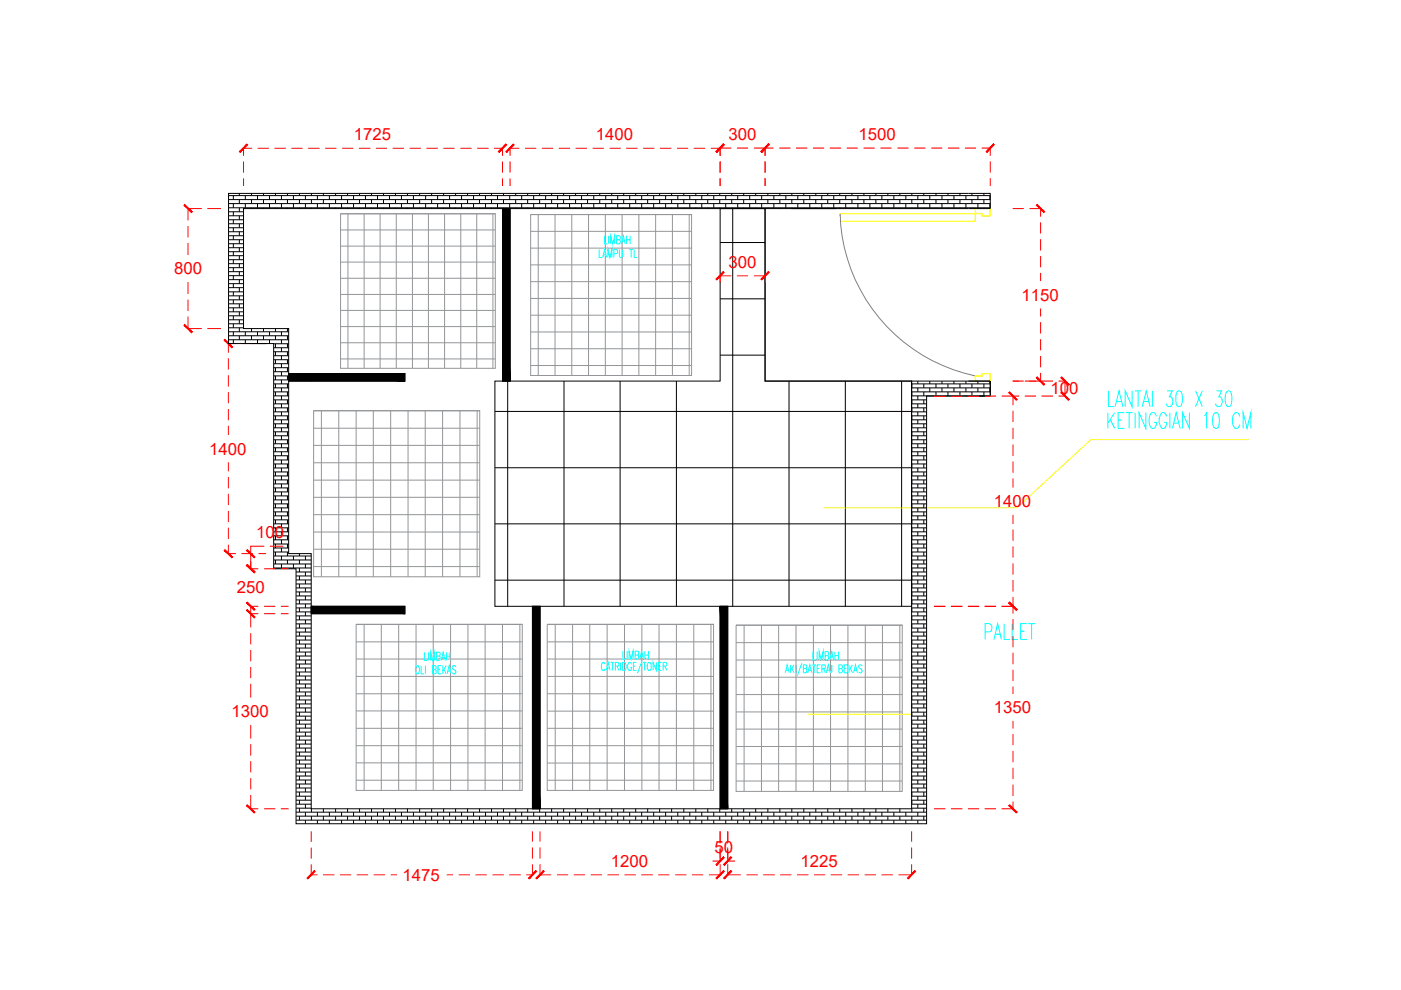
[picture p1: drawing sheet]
<svg xmlns="http://www.w3.org/2000/svg" width="297mm" height="210mm" viewBox="0 0 297 210" stroke-linecap="round" stroke-linejoin="round" font-family="sans-serif">
<defs><g id="words">
<g font-size="3.6" fill="#f00">
<text x="75" y="29.8">1725</text>
<text x="126.4" y="29.8">1400</text>
<text x="154.5" y="29.7">300</text>
<text x="182" y="29.7">1500</text>
<text x="36.9" y="58.2">800</text>
<text x="154.5" y="56.8">300</text>
<text x="216.6" y="63.7">1150</text>
<text x="222.7" y="83.6">100</text>
<text x="44.4" y="96.4">1400</text>
<text x="210.7" y="107.5">1400</text>
<text x="54.3" y="114.2">100</text>
<text x="50.2" y="125.8">250</text>
<text x="49.1" y="152">1300</text>
<text x="210.7" y="151.2">1350</text>
<text x="129.5" y="183.8">1200</text>
<text x="151.5" y="181">50</text>
<text x="169.7" y="183.8">1225</text>
<text x="85.4" y="186.7">1475</text>
</g>
</g></defs>
<!-- layer: X-01004-OFC-B2$0$A-DOOR-2 -->
<path d="M178.1 45.3h28.6v1.6h-28.6z" fill="none" stroke="#ff0" stroke-width=".21"/>
<!-- layer: Notes -->
<path d="M206.8 44.2h.3l-.3 .1v.9h1.3l.2 .5h1.5l.1-1.4-.3-.1h.3l.1 1.5-1.8 .1-.1-.5h-1.3zM206.8 79.7h1.3l.2-.5h1.5l.2 .1v1.4l-.4 .1 .3-.1v-1.4h-1.7v.4h-1.3l-.1 1 .3 .1-.4-.1z" fill="none" stroke="#ff0" stroke-width=".21"/>
<path d="M178.1 45.3a36.1 36.1 0 0 0 28.6 34.4" fill="none" stroke="#808080" stroke-width=".21"/>
<!-- layer: 0 -->
<g fill="none" stroke="#000" stroke-width=".21">
<path d="M48.5 41.5h161.5M48.5 42.3h161.5M48.5 43.2h161.5M48.5 44.1h161.5M48.5 44.9h3.1M48.5 45.7h3.1M48.5 46.6h3.1M48.5 47.4h3.1M48.5 48.3h3.1M48.5 49.1h3.1M48.5 50h3.1M48.5 50.8h3.1"/>
<path d="M48.5 51.7h3.1M48.5 52.5h3.1M48.5 53.4h3.1M48.5 54.2h3.1M48.5 55.1h3.1M48.5 55.9h3.1M48.5 56.8h3.1M48.5 57.6h3.1M48.5 58.4h3.1M48.5 59.3h3.1M49.5 41.5v.8M49.5 43.2v.9"/>
<path d="M49.5 44.9v.8M49.5 46.6v.8M49.5 48.3v.8M49.5 50v.8M49.5 51.7v.8M49.5 53.4v.8M49.5 55.1v.8M49.5 56.8v.8M49.5 58.4v.9M50.7 41v.5M50.7 42.3v.9M50.7 44.1v.8"/>
<path d="M50.7 45.7v.9M50.7 47.4v.9M50.7 49.1v.9M50.7 50.8v.9M50.7 52.5v.9M50.7 54.2v.9M50.7 55.9v.9M50.7 57.6v.8M50.7 59.3v.8M52 41.5v.8M52 43.2v.9M53.3 41v.5"/>
<path d="M53.3 42.3v.9M53.3 44.1v.1M54.6 41.5v.8M54.6 43.2v.9M55.9 41v.5M55.9 42.3v.9M55.9 44.1v.1M57.1 41.5v.8M57.1 43.2v.9M58.4 41v.5M58.4 42.3v.9M58.4 44.1v.1"/>
<path d="M59.7 41.5v.8M59.7 43.2v.9M60.9 41v.5M60.9 42.3v.9M60.9 44.1v.1M62.2 41.5v.8M62.2 43.2v.9M63.5 41v.5M63.5 42.3v.9M63.5 44.1v.1M64.8 41.5v.8M64.8 43.2v.9"/>
<path d="M66 41v.5M66 42.3v.9M66 44.1v.1M67.3 41.5v.8M67.3 43.2v.9M68.6 41v.5M68.6 42.3v.9M68.6 44.1v.1M69.8 41.5v.8M69.8 43.2v.9M71.1 41v.5M71.1 42.3v.9"/>
<path d="M71.1 44.1v.1M72.4 41.5v.8M72.4 43.2v.9M73.7 41v.5M73.7 42.3v.9M73.7 44.1v.1M75 41.5v.8M75 43.2v.9M76.2 41v.5M76.2 42.3v.9M76.2 44.1v.1M77.5 41.5v.8"/>
<path d="M77.5 43.2v.9M78.8 41v.5M78.8 42.3v.9M78.8 44.1v.1M80 41.5v.8M80 43.2v.9M81.3 41v.5M81.3 42.3v.9M81.3 44.1v.1M82.6 41.5v.8M82.6 43.2v.9M83.8 41v.5"/>
<path d="M83.8 42.3v.9M83.8 44.1v.1M85.1 41.5v.8M85.1 43.2v.9M86.4 41v.5M86.4 42.3v.9M86.4 44.1v.1M87.7 41.5v.8M87.7 43.2v.9M89 41v.5M89 42.3v.9M89 44.1v.1"/>
<path d="M90.2 41.5v.8M90.2 43.2v.9M91.5 41v.5M91.5 42.3v.9M91.5 44.1v.1M92.8 41.5v.8M92.8 43.2v.9M94.1 41v.5M94.1 42.3v.9M94.1 44.1v.1M95.3 41.5v.8M95.3 43.2v.9"/>
<path d="M96.6 41v.5M96.6 42.3v.9M96.6 44.1v.1M97.9 41.5v.8M97.9 43.2v.9M99.1 41v.5M99.1 42.3v.9M99.1 44.1v.1M100.4 41.5v.8M100.4 43.2v.9M101.7 41v.5M101.7 42.3v.9"/>
<path d="M101.7 44.1v.1M102.9 41.5v.8M102.9 43.2v.9M104.2 41v.5M104.2 42.3v.9M104.2 44.1v.1M105.5 41.5v.8M105.5 43.2v.9M106.5 44.2h1.6v36.6h-1.6zM106.8 41v.5M106.8 42.3v.9M106.8 44.1v.1"/>
<path d="M108.1 41.5v.8M108.1 43.2v.9M109.3 41v.5M109.3 42.3v.9M109.3 44.1v.1M110.6 41.5v.8M110.6 43.2v.9M111.9 41v.5M111.9 42.3v.9M111.9 44.1v.1M113.1 41.5v.8M113.1 43.2v.9"/>
<path d="M114.4 41v.5M114.4 42.3v.9M114.4 44.1v.1M115.7 41.5v.8M115.7 43.2v.9M117 41v.5M117 42.3v.9M117 44.1v.1M118.2 41.5v.8M118.2 43.2v.9M119.5 41v.5M119.5 42.3v.9"/>
<path d="M119.5 44.1v.1M120.8 41.5v.8M120.8 43.2v.9M122 41v.5M122 42.3v.9M122 44.1v.1M123.3 41.5v.8M123.3 43.2v.9M124.6 41v.5M124.6 42.3v.9M124.6 44.1v.1M125.9 41.5v.8"/>
<path d="M125.9 43.2v.9M127.2 41v.5M127.2 42.3v.9M127.2 44.1v.1M128.4 41.5v.8M128.4 43.2v.9M129.7 41v.5M129.7 42.3v.9M129.7 44.1v.1M131 41.5v.8M131 43.2v.9M132.2 41v.5"/>
<path d="M132.2 42.3v.9M132.2 44.1v.1M133.5 41.5v.8M133.5 43.2v.9M134.8 41v.5M134.8 42.3v.9M134.8 44.1v.1M136 41.5v.8M136 43.2v.9M137.3 41v.5M137.3 42.3v.9M137.3 44.1v.1"/>
<path d="M138.6 41.5v.8M138.6 43.2v.9M139.9 41v.5M139.9 42.3v.9M139.9 44.1v.1M141.1 41.5v.8M141.1 43.2v.9M142.4 41v.5M142.4 42.3v.9M142.4 44.1v.1M143.7 41.5v.8M143.7 43.2v.9"/>
<path d="M145 41v.5M145 42.3v.9M145 44.1v.1M146.2 41.5v.8M146.2 43.2v.9M147.5 41v.5M147.5 42.3v.9M147.5 44.1v.1M148.8 41.5v.8M148.8 43.2v.9M150.1 41v.5M150.1 42.3v.9"/>
<path d="M150.1 44.1v.1M151.3 41.5v.8M151.3 43.2v.9M152.6 41v.5M152.6 42.3v.9M152.6 44.1v.1M152.7 51.4h9.5M153.9 41.5v.8M153.9 43.2v.9M155.1 41v.5M155.1 42.3v.9M155.1 44.1v.1"/>
<path d="M155.3 44.2v84.4M156.4 41.5v.8M156.4 43.2v.9M157.7 41v.5M157.7 42.3v.9M157.7 44.1v.1M158.9 41.5v.8M158.9 43.2v.9M160.2 41v.5M160.2 42.3v.9M160.2 44.1v.1M161.5 41.5v.8"/>
<path d="M161.5 43.2v.9M162.2 44.2v36.6h31.1M162.8 41v.5M162.8 42.3v.9M162.8 44.1v.1M164.1 41.5v.8M164.1 43.2v.9M165.3 41v.5M165.3 42.3v.9M165.3 44.1v.1M166.6 41.5v.8M166.6 43.2v.9"/>
<path d="M167.8 44.2h9.6M167.9 41v.5M167.9 42.3v.9M167.9 44.1v.1M169.1 41.5v.8M169.1 43.2v.9M170.4 41v.5M170.4 42.3v.9M170.4 44.1v.1M171.7 41.5v.8M171.7 43.2v.9M173 41v.5"/>
<path d="M173 42.3v.9M173 44.1v.1M174.2 41.5v.8M174.2 43.2v.9M175.5 41v.5M175.5 42.3v.9M175.5 44.1v.1M176.8 41.5v.8M176.8 43.2v.9M178 41v.5M178 42.3v.9M178 44.1v.1"/>
<path d="M179.3 41.5v.8M179.3 43.2v.9M180.6 41v.5M180.6 42.3v.9M180.6 44.1v.1M181.9 41.5v.8M181.9 43.2v.9M183.2 41v.5M183.2 42.3v.9M183.2 44.1v.1M184.4 41.5v.8M184.4 43.2v.9"/>
<path d="M185.7 41v.5M185.7 42.3v.9M185.7 44.1v.1M187 41.5v.8M187 43.2v.9M188.2 41v.5M188.2 42.3v.9M188.2 44.1v.1M189.5 41.5v.8M189.5 43.2v.9M190.8 41v.5M190.8 42.3v.9"/>
<path d="M190.8 44.1v.1M192.1 41.5v.8M192.1 43.2v.9M193.3 41v.5M193.3 42.3v.9M193.3 44.1v.1M194.6 41.5v.8M194.6 43.2v.9M195.9 41v.5M195.9 42.3v.9M195.9 44.1v.1M197.1 41.5v.8"/>
<path d="M197.1 43.2v.9M198.4 41v.5M198.4 42.3v.9M198.4 44.1v.1M199.7 41.5v.8M199.7 43.2v.9M201 41v.5M201 42.3v.9M201 44.1v.1M202.3 41.5v.8M202.3 43.2v.9M203.5 41v.5"/>
<path d="M203.5 42.3v.9M203.5 44.1v.1M204.8 41.5v.8M204.8 43.2v.9M206.1 41v.5M206.1 42.3v.9M206.1 44.1v.1M207.3 41.5v.8M207.3 43.2v.9M208.6 41v.5M208.6 42.3v.9M208.6 44.1v.1"/>
<path d="M209.9 41.5v.8M209.9 43.2v.9M48.5 60.1h3.1M48.5 61h3.1M48.5 61.9h3.1M48.5 62.7h3.1M48.5 63.6h3.1M48.5 64.4h3.1M48.5 65.3h3.1M48.5 66.1h3.1M48.5 67h3.1M48.5 67.8h3.1"/>
<path d="M48.5 68.7h3.1M48.5 69.5h3.1M48.5 70.3h12.7M48.5 71.2h12.7M48.5 72h12.7M49.5 60.1v.9M49.5 61.9v.8M49.5 63.6v.8M49.5 65.3v.8M49.5 67v.8M49.5 68.7v.8M49.5 70.3v.9"/>
<path d="M49.5 72v.8M50.7 61v.9M50.7 62.7v.9M50.7 64.4v.9M50.7 66.1v.9M50.7 67.8v.9M50.7 69.5v.8M50.7 71.2v.8M52 70.3v.9M52 72v.8M53.2 72.8h3.2M53.3 69.7v.6"/>
<path d="M53.3 71.2v.8M54.6 70.3v.9M54.6 72v.8M55.9 69.7v.6M55.9 71.2v.8M57.1 70.3v.9M57.1 72v.8M58 72.9h3.2M58 73.7h3.2M58 74.6h3.2M58 75.4h3.2M58 76.3h3.2"/>
<path d="M58 77.1h3.2M58 78h3.2M58 78.8h3.2M58 79.7h3.2M58.4 69.7v.6M58.4 71.2v.8M58.4 72.9v.8M58.4 74.6v.8M58.4 76.3v.8M58.4 78v.8M58.4 79.7v.8M59.7 70.3v.9"/>
<path d="M59.7 72v.9M59.7 73.7v.9M59.7 75.4v.9M59.7 77.1v.9M59.7 78.8v.9M60.9 69.7v.6M60.9 71.2v.8M60.9 72.9v.8M60.9 74.6v.8M60.9 76.3v.8M60.9 78v.8M60.9 79.7v.8"/>
<path d="M61.2 79.2h24.6v1.6h-24.6M66 79.2v1.6M152.7 75.3h9.5M152.7 63.4h9.5M58 80.5h3.2M58 81.4h3.2M58 82.2h3.2M58 83.1h3.2M58 83.9h3.2M58 84.8h3.2M58 85.6h3.2M58 86.5h3.2"/>
<path d="M58 87.3h3.2M58 88.2h3.2M58 89h3.2M58 89.9h3.2M58 90.7h3.2M58 91.6h3.2M58 92.4h3.2M58 93.2h3.2M58 94.1h3.2M58 94.9h3.2M58 95.8h3.2M58 96.6h3.2"/>
<path d="M58 97.5h3.2M58 98.4h3.2M58 99.2h3.2M58.4 81.4v.8M58.4 83.1v.8M58.4 84.8v.8M58.4 86.5v.8M58.4 88.2v.8M58.4 89.9v.8M58.4 91.6v.8M58.4 93.2v.9M58.4 94.9v.9"/>
<path d="M58.4 96.6v.9M58.4 98.4v.8M59.7 80.5v.9M59.7 82.2v.9M59.7 83.9v.9M59.7 85.6v.9M59.7 87.3v.9M59.7 89v.9M59.7 90.7v.9M59.7 92.4v.8M59.7 94.1v.8M59.7 95.8v.8"/>
<path d="M59.7 97.5v.9M59.7 99.2v.9M60.9 81.4v.8M60.9 83.1v.8M60.9 84.8v.8M60.9 86.5v.8M60.9 88.2v.8M60.9 89.9v.8M60.9 91.6v.8M60.9 93.2v.9M60.9 94.9v.9M60.9 96.6v.9"/>
<path d="M60.9 98.4v.8M104.9 80.8h47.8v-36.6h9.5v36.6h31.1v47.8h-88.4zM104.9 99.2h88.4M104.9 87.2h88.4M107.6 80.8v47.8M119.6 80.8v47.8M131.5 80.8v47.8M143.4 80.8v47.8M167.3 80.8v47.8M179.2 80.8v47.8M191.2 80.8v47.8M193.3 81.4h16.7"/>
<path d="M193.3 82.2h16.7M193.3 83.1h16.7M193.3 83.9h16.7M193.3 84.8h3.2M193.3 85.6h3.2M193.3 86.5h3.2M193.3 87.3h3.2M193.3 88.2h3.2M193.3 89h3.2M193.3 89.9h3.2M193.3 90.7h3.2M193.3 91.6h3.2"/>
<path d="M193.3 92.4h3.2M193.3 93.2h3.2M193.3 94.1h3.2M193.3 94.9h3.2M193.3 95.8h3.2M193.3 96.6h3.2M193.3 97.5h3.2M193.3 98.4h3.2M193.3 99.2h3.2M193.3 81.4v.8M193.3 83.1v.8M193.3 84.8v.8"/>
<path d="M193.3 86.5v.8M193.3 88.2v.8M193.3 89.9v.8M193.3 91.6v.8M193.3 93.2v.9M193.3 94.9v.9M193.3 96.6v.9M193.3 98.4v.8M194.6 80.8v.6M194.6 82.2v.9M194.6 83.9v.9M194.6 85.6v.9"/>
<path d="M194.6 87.3v.9M194.6 89v.9M194.6 90.7v.9M194.6 92.4v.8M194.6 94.1v.8M194.6 95.8v.8M194.6 97.5v.9M194.6 99.2v.9M195.9 81.4v.8M195.9 83.1v.8M195.9 84.8v.8M195.9 86.5v.8"/>
<path d="M195.9 88.2v.8M195.9 89.9v.8M195.9 91.6v.8M195.9 93.2v.9M195.9 94.9v.9M195.9 96.6v.9M195.9 98.4v.8M197.1 80.8v.6M197.1 82.2v.9M197.1 83.9v.1M198.4 81.4v.8M198.4 83.1v.8"/>
<path d="M199.7 80.8v.6M199.7 82.2v.9M199.7 83.9v.1M201 81.4v.8M201 83.1v.8M202.3 80.8v.6M202.3 82.2v.9M202.3 83.9v.1M203.5 81.4v.8M203.5 83.1v.8M204.8 80.8v.6M204.8 82.2v.9"/>
<path d="M204.8 83.9v.1M205.3 80.8h4.7M205.3 84h4.7M206.1 81.4v.8M206.1 83.1v.8M207.3 80.8v.6M207.3 82.2v.9M207.3 83.9v.1M208.6 81.4v.8M208.6 83.1v.8M209.9 80.8v.6M209.9 82.2v.9"/>
<path d="M209.9 83.9v.1M210 80.8h-16.7v90.7h-127.3v-54.1h-4.8v-47.7h-9.6v-25.5h158.4v-3.2h-161.5v31.8h9.5v47.8h4.8v54.1h133.7v-90.7h13.5M210 80.8v3.2M58 111.1h3.2M58 100.1h3.2M58 100.9h3.2M58 101.8h3.2M58 102.6h3.2M58 103.4h3.2M58 104.3h3.2M58 105.1h3.2M58 106h3.2"/>
<path d="M58 106.8h3.2M58 107.7h3.2M58 108.5h3.2M58 109.4h3.2M58 110.2h3.2M58 111.9h3.2M58 112.8h3.2M58 113.6h3.2M58 114.5h3.2M58 115.3h3.2M58 116.2h3.2M58 117h3.2"/>
<path d="M58 117.9h8M58 118.7h8M58 119.6h8M58.4 100.1v.8M58.4 101.8v.8M58.4 103.4v.9M58.4 105.1v.9M58.4 106.8v.9M58.4 108.5v.9M58.4 110.2v.9M58.4 111.9v.9M58.4 113.6v.9"/>
<path d="M58.4 115.3v.9M58.4 117v.9M58.4 118.7v.9M59.7 100.9v.9M59.7 102.6v.8M59.7 104.3v.8M59.7 106v.8M59.7 107.7v.8M59.7 109.4v.8M59.7 111.1v.8M59.7 112.8v.8M59.7 114.5v.8"/>
<path d="M59.7 116.2v.8M59.7 117.9v.8M59.7 119.6v.8M60.9 100.1v.8M60.9 101.8v.8M60.9 103.4v.9M60.9 105.1v.9M60.9 106.8v.9M60.9 108.5v.9M60.9 110.2v.9M60.9 111.9v.9M60.9 113.6v.9"/>
<path d="M60.9 115.3v.9M60.9 117v.9M60.9 118.7v.9M62.2 117.9v.8M62.2 119.6v.8M63.5 117.4v.5M63.5 118.7v.9M64.8 117.9v.8M64.8 119.6v.8M104.9 111.1h91.6M193.3 100.1h3.2M193.3 100.9h3.2"/>
<path d="M193.3 101.8h3.2M193.3 102.6h3.2M193.3 103.4h3.2M193.3 104.3h3.2M193.3 105.1h3.2M193.3 106h3.2M193.3 106.8h3.2M193.3 107.7h3.2M193.3 108.5h3.2M193.3 109.4h3.2M193.3 110.2h3.2M193.3 111.9h3.2"/>
<path d="M193.3 112.8h3.2M193.3 113.6h3.2M193.3 114.5h3.2M193.3 115.3h3.2M193.3 116.2h3.2M193.3 117h3.2M193.3 117.9h3.2M193.3 118.7h3.2M193.3 119.6h3.2M193.3 100.1v.8M193.3 101.8v.8M193.3 103.4v.9"/>
<path d="M193.3 105.1v.9M193.3 106.8v.9M193.3 108.5v.9M193.3 110.2v.9M193.3 111.9v.9M193.3 113.6v.9M193.3 115.3v.9M193.3 117v.9M193.3 118.7v.9M194.6 100.9v.9M194.6 102.6v.8M194.6 104.3v.8"/>
<path d="M194.6 106v.8M194.6 107.7v.8M194.6 109.4v.8M194.6 111.1v.8M194.6 112.8v.8M194.6 114.5v.8M194.6 116.2v.8M194.6 117.9v.8M194.6 119.6v.8M195.9 100.1v.8M195.9 101.8v.8M195.9 103.4v.9"/>
<path d="M195.9 105.1v.9M195.9 106.8v.9M195.9 108.5v.9M195.9 110.2v.9M195.9 111.9v.9M195.9 113.6v.9M195.9 115.3v.9M195.9 117v.9M195.9 118.7v.9M58 120.4h8M58.4 120.4v.2M60.9 120.4v.2"/>
<path d="M62.8 121.3h3.2M62.8 122.1h3.2M62.8 123h3.2M62.8 123.8h3.2M62.8 124.7h3.2M62.8 125.5h3.2M62.8 126.4h3.2M62.8 127.2h3.2M62.8 128h3.2M62.8 128.9h3.2M62.8 129.7h3.2M62.8 130.6h3.2"/>
<path d="M62.8 131.4h3.2M62.8 132.3h3.2M62.8 133.2h3.2M62.8 134h3.2M62.8 134.9h3.2M62.8 135.7h3.2M62.8 136.6h3.2M62.8 137.4h3.2M62.8 138.2h3.2M62.8 139.1h3.2M62.8 139.9h3.2M63.5 120.4v.9"/>
<path d="M63.5 122.1v.9M63.5 123.8v.9M63.5 125.5v.9M63.5 127.2v.8M63.5 128.9v.8M63.5 130.6v.8M63.5 132.3v.9M63.5 134v.9M63.5 135.7v.9M63.5 137.4v.8M63.5 139.1v.8M64.8 121.3v.8"/>
<path d="M64.8 123v.8M64.8 124.7v.8M64.8 126.4v.8M64.8 128v.9M64.8 129.7v.9M64.8 131.4v.9M64.8 133.2v.8M64.8 134.9v.8M64.8 136.6v.8M64.8 138.2v.9M64.8 139.9v.9M66 128.6h19.8v1.5h-19.8z"/>
<path d="M104.9 123h88.4M112.9 128.6h1.6v42.9h-1.6zM152.7 128.6h1.6v42.9h-1.6zM193.3 120.4h3.2M193.3 121.3h3.2M193.3 122.1h3.2M193.3 123h3.2M193.3 123.8h3.2M193.3 124.7h3.2M193.3 125.5h3.2M193.3 126.4h3.2M193.3 127.2h3.2"/>
<path d="M193.3 128h3.2M193.3 128.9h3.2M193.3 129.7h3.2M193.3 130.6h3.2M193.3 131.4h3.2M193.3 132.3h3.2M193.3 133.2h3.2M193.3 134h3.2M193.3 134.9h3.2M193.3 135.7h3.2M193.3 136.6h3.2M193.3 137.4h3.2"/>
<path d="M193.3 138.2h3.2M193.3 139.1h3.2M193.3 139.9h3.2M193.3 120.4v.9M193.3 122.1v.9M193.3 123.8v.9M193.3 125.5v.9M193.3 127.2v.8M193.3 128.9v.8M193.3 130.6v.8M193.3 132.3v.9M193.3 134v.9"/>
<path d="M193.3 135.7v.9M193.3 137.4v.8M193.3 139.1v.8M194.6 121.3v.8M194.6 123v.8M194.6 124.7v.8M194.6 126.4v.8M194.6 128v.9M194.6 129.7v.9M194.6 131.4v.9M194.6 133.2v.8M194.6 134.9v.8"/>
<path d="M194.6 136.6v.8M194.6 138.2v.9M194.6 139.9v.9M195.9 120.4v.9M195.9 122.1v.9M195.9 123.8v.9M195.9 125.5v.9M195.9 127.2v.8M195.9 128.9v.8M195.9 130.6v.8M195.9 132.3v.9M195.9 134v.9"/>
<path d="M195.9 135.7v.9M195.9 137.4v.8M195.9 139.1v.8M62.8 140.8h3.2M62.8 141.6h3.2M62.8 142.5h3.2M62.8 143.3h3.2M62.8 144.2h3.2M62.8 145h3.2M62.8 145.9h3.2M62.8 146.7h3.2M62.8 147.6h3.2"/>
<path d="M62.8 148.4h3.2M62.8 149.3h3.2M62.8 150.1h3.2M62.8 151h3.2M62.8 151.8h3.2M62.8 152.7h3.2M62.8 153.5h3.2M62.8 154.4h3.2M62.8 155.2h3.2M62.8 156.1h3.2M62.8 156.9h3.2M62.8 157.8h3.2"/>
<path d="M62.8 158.6h3.2M62.8 159.5h3.2M63.5 140.8v.8M63.5 142.5v.8M63.5 144.2v.8M63.5 145.9v.8M63.5 147.6v.8M63.5 149.3v.8M63.5 151v.8M63.5 152.7v.8M63.5 154.4v.8M63.5 156.1v.8"/>
<path d="M63.5 157.8v.8M63.5 159.5v.8M64.8 141.6v.9M64.8 143.3v.9M64.8 145v.9M64.8 146.7v.9M64.8 148.4v.9M64.8 150.1v.9M64.8 151.8v.9M64.8 153.5v.9M64.8 155.2v.9M64.8 156.9v.9"/>
<path d="M64.8 158.6v.9M193.3 140.8h3.2M193.3 141.6h3.2M193.3 142.5h3.2M193.3 143.3h3.2M193.3 144.2h3.2M193.3 145h3.2M193.3 145.9h3.2M193.3 146.7h3.2M193.3 147.6h3.2M193.3 148.4h3.2M193.3 149.3h3.2"/>
<path d="M193.3 150.1h3.2M193.3 151h3.2M193.3 151.8h3.2M193.3 152.7h3.2M193.3 153.5h3.2M193.3 154.4h3.2M193.3 155.2h3.2M193.3 156.1h3.2M193.3 156.9h3.2M193.3 157.8h3.2M193.3 158.6h3.2M193.3 159.5h3.2"/>
<path d="M193.3 140.8v.8M193.3 142.5v.8M193.3 144.2v.8M193.3 145.9v.8M193.3 147.6v.8M193.3 149.3v.8M193.3 151v.8M193.3 152.7v.8M193.3 154.4v.8M193.3 156.1v.8M193.3 157.8v.8M193.3 159.5v.8"/>
<path d="M194.6 141.6v.9M194.6 143.3v.9M194.6 145v.9M194.6 146.7v.9M194.6 148.4v.9M194.6 150.1v.9M194.6 151.8v.9M194.6 153.5v.9M194.6 155.2v.9M194.6 156.9v.9M194.6 158.6v.9M195.9 140.8v.8"/>
<path d="M195.9 142.5v.8M195.9 144.2v.8M195.9 145.9v.8M195.9 147.6v.8M195.9 149.3v.8M195.9 151v.8M195.9 152.7v.8M195.9 154.4v.8M195.9 156.1v.8M195.9 157.8v.8M195.9 159.5v.8M62.8 160.3h3.2"/>
<path d="M62.8 161.1h3.2M62.8 162h3.2M62.8 162.8h3.2M62.8 163.7h3.2M62.8 164.5h3.2M62.8 165.4h3.2M62.8 166.2h3.2M62.8 167.1h3.2M62.8 167.9h3.2M62.8 168.8h3.2M62.8 169.7h3.2M62.8 170.5h3.2"/>
<path d="M62.8 171.4h3.2M62.8 172.2h133.7M62.8 173h133.7M62.8 173.9h133.7M63.5 161.1v.9M63.5 162.8v.9M63.5 164.5v.9M63.5 166.2v.9M63.5 167.9v.9M63.5 169.7v.8M63.5 171.4v.8M63.5 173v.9"/>
<path d="M64.8 160.3v.8M64.8 162v.8M64.8 163.7v.8M64.8 165.4v.8M64.8 167.1v.8M64.8 168.8v.9M64.8 170.5v.9M64.8 172.2v.8M64.8 173.9v.8M66 171.5v.7M66 173v.9M67.3 172.2v.8"/>
<path d="M67.3 173.9v.8M68.6 171.5v.7M68.6 173v.9M69.8 172.2v.8M69.8 173.9v.8M71.1 171.5v.7M71.1 173v.9M72.4 172.2v.8M72.4 173.9v.8M73.7 171.5v.7M73.7 173v.9M75 172.2v.8"/>
<path d="M75 173.9v.8M76.2 171.5v.7M76.2 173v.9M77.5 172.2v.8M77.5 173.9v.8M78.8 171.5v.7M78.8 173v.9M80 172.2v.8M80 173.9v.8M81.3 171.5v.7M81.3 173v.9M82.6 172.2v.8"/>
<path d="M82.6 173.9v.8M83.8 171.5v.7M83.8 173v.9M85.1 172.2v.8M85.1 173.9v.8M86.4 171.5v.7M86.4 173v.9M87.7 172.2v.8M87.7 173.9v.8M89 171.5v.7M89 173v.9M90.2 172.2v.8"/>
<path d="M90.2 173.9v.8M91.5 171.5v.7M91.5 173v.9M92.8 172.2v.8M92.8 173.9v.8M94.1 171.5v.7M94.1 173v.9M95.3 172.2v.8M95.3 173.9v.8M96.6 171.5v.7M96.6 173v.9M97.9 172.2v.8"/>
<path d="M97.9 173.9v.8M99.1 171.5v.7M99.1 173v.9M100.4 172.2v.8M100.4 173.9v.8M101.7 171.5v.7M101.7 173v.9M102.9 172.2v.8M102.9 173.9v.8M104.2 171.5v.7M104.2 173v.9M105.5 172.2v.8"/>
<path d="M105.5 173.9v.8M106.8 171.5v.7M106.8 173v.9M108.1 172.2v.8M108.1 173.9v.8M109.3 171.5v.7M109.3 173v.9M110.6 172.2v.8M110.6 173.9v.8M111.9 171.5v.7M111.9 173v.9M113.1 172.2v.8"/>
<path d="M113.1 173.9v.8M114.4 171.5v.7M114.4 173v.9M115.7 172.2v.8M115.7 173.9v.8M117 171.5v.7M117 173v.9M118.2 172.2v.8M118.2 173.9v.8M119.5 171.5v.7M119.5 173v.9M120.8 172.2v.8"/>
<path d="M120.8 173.9v.8M122 171.5v.7M122 173v.9M123.3 172.2v.8M123.3 173.9v.8M124.6 171.5v.7M124.6 173v.9M125.9 172.2v.8M125.9 173.9v.8M127.2 171.5v.7M127.2 173v.9M128.4 172.2v.8"/>
<path d="M128.4 173.9v.8M129.7 171.5v.7M129.7 173v.9M131 172.2v.8M131 173.9v.8M132.2 171.5v.7M132.2 173v.9M133.5 172.2v.8M133.5 173.9v.8M134.8 171.5v.7M134.8 173v.9M136 172.2v.8"/>
<path d="M136 173.9v.8M137.3 171.5v.7M137.3 173v.9M138.6 172.2v.8M138.6 173.9v.8M139.9 171.5v.7M139.9 173v.9M141.1 172.2v.8M141.1 173.9v.8M142.4 171.5v.7M142.4 173v.9M143.7 172.2v.8"/>
<path d="M143.7 173.9v.8M145 171.5v.7M145 173v.9M146.2 172.2v.8M146.2 173.9v.8M147.5 171.5v.7M147.5 173v.9M148.8 172.2v.8M148.8 173.9v.8M150.1 171.5v.7M150.1 173v.9M151.3 172.2v.8"/>
<path d="M151.3 173.9v.8M152.6 171.5v.7M152.6 173v.9M153.9 172.2v.8M153.9 173.9v.8M155.1 171.5v.7M155.1 173v.9M156.4 172.2v.8M156.4 173.9v.8M157.7 171.5v.7M157.7 173v.9M158.9 172.2v.8"/>
<path d="M158.9 173.9v.8M160.2 171.5v.7M160.2 173v.9M161.5 172.2v.8M161.5 173.9v.8M162.8 171.5v.7M162.8 173v.9M164.1 172.2v.8M164.1 173.9v.8M165.3 171.5v.7M165.3 173v.9M166.6 172.2v.8"/>
<path d="M166.6 173.9v.8M167.9 171.5v.7M167.9 173v.9M169.1 172.2v.8M169.1 173.9v.8M170.4 171.5v.7M170.4 173v.9M171.7 172.2v.8M171.7 173.9v.8M173 171.5v.7M173 173v.9M174.2 172.2v.8"/>
<path d="M174.2 173.9v.8M175.5 171.5v.7M175.5 173v.9M176.8 172.2v.8M176.8 173.9v.8M178 171.5v.7M178 173v.9M179.3 172.2v.8M179.3 173.9v.8M180.6 171.5v.7M180.6 173v.9M181.9 172.2v.8"/>
<path d="M181.9 173.9v.8M183.2 171.5v.7M183.2 173v.9M184.4 172.2v.8M184.4 173.9v.8M185.7 171.5v.7M185.7 173v.9M187 172.2v.8M187 173.9v.8M188.2 171.5v.7M188.2 173v.9M189.5 172.2v.8"/>
<path d="M189.5 173.9v.8M190.8 171.5v.7M190.8 173v.9M192.1 172.2v.8M192.1 173.9v.8M193.3 160.3h3.2M193.3 161.1h3.2M193.3 162h3.2M193.3 162.8h3.2M193.3 163.7h3.2M193.3 164.5h3.2M193.3 165.4h3.2"/>
<path d="M193.3 166.2h3.2M193.3 167.1h3.2M193.3 167.9h3.2M193.3 168.8h3.2M193.3 169.7h3.2M193.3 170.5h3.2M193.3 171.4h3.2M193.3 161.1v.9M193.3 162.8v.9M193.3 164.5v.9M193.3 166.2v.9M193.3 167.9v.9"/>
<path d="M193.3 169.7v.8M193.3 171.4v.8M193.3 173v.9M194.6 160.3v.8M194.6 162v.8M194.6 163.7v.8M194.6 165.4v.8M194.6 167.1v.8M194.6 168.8v.9M194.6 170.5v.9M194.6 172.2v.8M194.6 173.9v.8"/>
<path d="M195.9 161.1v.9M195.9 162.8v.9M195.9 164.5v.9M195.9 166.2v.9M195.9 167.9v.9M195.9 169.7v.8M195.9 171.4v.8M195.9 173v.9"/>
</g>
<g fill="#000" stroke="#000" stroke-width=".21">
<path d="M106.5 44.2l1.6 36.6v-36.6zM106.5 44.2l1.6 36.6h-1.6z"/>
<path d="M61.2 79.2l24.6 1.6v-1.6zM61.2 79.2l24.6 1.6h-24.6z"/>
<path d="M66 128.6l19.8 1.5v-1.5zM66 128.6l19.8 1.5h-19.8z"/>
<path d="M112.9 128.6l1.6 42.9v-42.9zM112.9 128.6l1.6 42.9h-1.6z"/>
<path d="M152.7 128.6l1.6 42.9v-42.9zM152.7 128.6l1.6 42.9h-1.6z"/>
</g>
<g fill="none" stroke="#f00" stroke-width=".21">
<path d="M51.6 34.2v2.4M51.6 37.8v1.6M53.5 31.4h-1.9v1.6M54.6 31.4h2.4M58.2 31.4h2.4M61.8 31.4h2.4M65.3 31.4h2.5M68.9 31.4h2.4M72.5 31.4h2.4M76.1 31.4h2.4M79.7 31.4h2.4M83.3 31.4h2.4"/>
<path d="M86.9 31.4h2.3M90.4 31.4h2.4M94 31.4h2.4M97.6 31.4h2.4M101.2 31.4h2.4M104.8 31.4h1.7v1.6M106.5 34.2v2.4M106.5 37.8v1.6M108.1 34.2v2.4M108.1 37.8v1.6M110.1 31.4h-2v1.6M111.3 31.4h2.4"/>
<path d="M114.9 31.4h2.4M118.5 31.4h2.3M122 31.4h2.4M125.6 31.4h2.4M129.2 31.4h2.4M132.8 31.4h2.4M136.4 31.4h2.4M139.9 31.4h2.5M143.5 31.4h2.4M147.1 31.4h2.4M150.7 31.4h2M152.7 34.2v2.4"/>
<path d="M152.7 37.8v1.6M155.1 31.4h-2.4v1.6M156.2 31.4h2.4M159.8 31.4h4.2M162.2 31.4v1.6M162.2 34.2v2.4M162.2 37.8v1.6M165.2 31.4h2.4M168.8 31.4h2.3M172.4 31.4h2.3M175.9 31.4h2.4M179.5 31.4h2.4"/>
<path d="M183.1 31.4h2.4M186.7 31.4h2.3M190.3 31.4h2.3M193.8 31.4h2.4M197.4 31.4h2.4M201 31.4h2.4M204.6 31.4h2.4M208.1 31.4h1.9v1.6M210 34.2v2.4M210 37.8v1.6M39.9 47.9v2.4M39.9 51.5v2.5"/>
<path d="M39.9 59.8v2.5M42.8 44.2h-2.9v2.5M44 44.2h2.8M155.1 58.5h-2.4v1.4M156.2 58.5h2.4M159.8 58.5h2.4v1.4M214.7 44.2h2.4M218.3 44.2h2.3v1.8M220.6 47.1v2.4M220.6 50.7v2.4M220.6 54.3v2.4M220.6 57.9v1.7"/>
<path d="M39.9 67.1v2.6h2.9M39.9 63.5v2.4M44 69.7h2.8M48.4 76v2.3M48.4 79.6v2.3M50 72.8h-1.6v2M51.2 72.8h2.4M54.8 72.8h1.6M220.6 79.1v1.7h-3.3M220.6 65.4v1.7M220.6 68.3v2.4M220.6 71.9v2.4"/>
<path d="M220.6 75.5v2.4M48.4 83.1v2.4M48.4 86.7v2.4M48.4 90.3v1.9M48.4 98v1.9M198 84h2.4M201.6 84h2.4M205.2 84h2.4M208.8 84h2.4M212.4 84h3.7M214.7 80.8h2.4M214.8 84v1.9"/>
<path d="M214.8 87.1v2.4M214.8 90.7v2.4M214.8 94.3v2.4M214.8 97.9v2.3M217.3 84h2.4M220.8 80.8h2.5M220.8 84h2.5M224.4 80.8h1.4v3.2h-1.4M48.4 115.5v1.9h1.6M48.4 101.1v2.4M48.4 104.7v2.4M48.4 108.3v2.4"/>
<path d="M48.4 111.9v2.4M51.2 117.4h2.4M53.2 119v1.6M53.2 117.4v3.2M54.8 117.4h1.6M56 115.8h-2.8v1.6M57.2 115.8h2.9M214.8 101.4v2M214.8 109.2v1.9M214.8 112.3v2.4M214.8 115.9v2.3M214.8 119.5v2.3"/>
<path d="M53.2 130.1h1.6M53.2 134.3v2.3M53.2 137.8v2.4M53.2 120.6h1.6M54.8 128.6h-1.6v4.4M56 130.1h2.4M56 128.6h2.4M56 120.6h2.4M59.5 130.1h1.7M59.5 128.6h1.7M59.5 120.6h1.7M198 128.6h2.4"/>
<path d="M201.6 128.6h2.4M205.2 128.6h2.4M208.8 128.6h2.4M212.4 128.6h2.4M214.8 123v2.4M214.8 126.6v3.5M214.8 131.3v2.3M214.8 134.9v2.3M214.8 138.4v2.4M53.2 141.4v2.4M53.2 145v2.9M53.2 153.7v2.9"/>
<path d="M53.2 157.8v2.4M214.8 142v2.4M214.8 145.6v1.5M214.8 152.9v1.6M214.8 155.6v2.4M214.8 159.2v2.4M53.2 168.6v2.9h1.6M53.2 161.4v2.4M53.2 165v2.4M56 171.5h2.4M59.5 171.5h1.7M66 176.3v2.2"/>
<path d="M66 179.7v2.4M112.9 176.3v2.2M112.9 179.7v2.4M114.5 176.3v2.2M114.5 179.7v2.4M152.7 176.3v2.5M152.7 179.7v2.9h-1.6M154.3 176.3v2.5M154.3 179.7v2.9h1.6M193.3 176.3v2.2M193.3 179.7v2.4M198 171.5h2.4"/>
<path d="M201.6 171.5h2.4M205.2 171.5h2.4M208.8 171.5h2.4M214.8 170v1.5h-2.4M214.8 162.8v2.4M214.8 166.4v2.4M66 183.2v2.3h1.3M68.5 185.5h2.4M72.1 185.5h2.4M75.6 185.5h2.4M79.2 185.5h2.4M82.8 185.5h1.3"/>
<path d="M94.7 185.5h1.3M97.3 185.5h2.3M100.8 185.5h2.4M104.4 185.5h2.4M108 185.5h2.4M112.9 183.2v2.3h-1.3M114.5 183.2v2.3h2.4M118.1 185.5h2.4M121.7 185.5h2.3M125.3 185.5h2.3M128.8 185.5h2.4M132.4 185.5h2.4"/>
<path d="M136 185.5h2.4M139.6 185.5h2.3M143.2 185.5h2.3M146.7 185.5h2.4M152.7 183.2v2.3h-2.4M154.3 183.2v2.3h2.7M158.3 185.5h2.3M161.8 185.5h2.4M165.4 185.5h2.4M169 185.5h2.4M172.6 185.5h2.3M176.1 185.5h2.4"/>
<path d="M179.7 185.5h2.4M183.3 185.5h2.4M186.9 185.5h2.4M193.3 183.2v2.3h-2.8"/>
</g>
<g fill="#f00" stroke="#f00" stroke-width=".21">
<path d="M151.8 186.2l.2 .1 1.4-1.7zM153.4 184.6l.2 .2-1.6 1.5z"/>
<path d="M115.2 184.6l-1.4 1.7 1.6-1.5zM113.6 186.2l1.6-1.6-1.4 1.7z"/>
<path d="M52.4 30.6l-1.5 1.7 1.6-1.6zM50.7 32.1l1.7-1.5-1.5 1.7z"/>
<path d="M105.6 32.1l.2 .2 1.5-1.7zM107.3 30.6l.1 .1-1.6 1.6z"/>
<path d="M112 186.2l.2 .1 1.4-1.7zM113.6 184.6l.2 .2-1.6 1.5z"/>
<path d="M66.7 184.6l-1.4 1.7 1.5-1.5zM66.7 184.6l-1.4 1.7-.2-.1z"/>
<path d="M52.4 170.6l-.1 .2 1.7 1.4zM52.3 170.8l1.7 1.4-.1 .2z"/>
<path d="M52.3 129.4l1.6 1.6 .1-.2zM52.3 129.4l.1-.2 1.6 1.6z"/>
<path d="M47.7 116.5l-.2 .2 1.8 1.4zM47.5 116.7l1.8 1.4-.2 .2z"/>
<path d="M47.5 72.1l1.6 1.6 .2-.1zM47.5 72.1l.2-.1 1.6 1.6z"/>
<path d="M213.9 127.8l1.6 1.6 .1-.2zM213.9 127.8l.2-.1 1.5 1.5z"/>
<path d="M214.1 170.6l-.2 .2 1.7 1.4zM213.9 170.8l1.7 1.4-.1 .2z"/>
<path d="M155 181.7l-1.4 1.8 1.5-1.7zM155 181.7l-1.4 1.8-.2-.2z"/>
<path d="M151.8 183.3l.2 .2 1.4-1.8zM153.4 181.7l.2 .1-1.6 1.7z"/>
<path d="M219.9 79.9l-.2 .2 1.8 1.4zM219.7 80.1l1.8 1.4-.2 .2z"/>
<path d="M219.7 43.5l1.6 1.6 .2-.2zM219.7 43.5l.2-.2 1.6 1.6z"/>
<path d="M155 184.6l-1.4 1.7 1.5-1.5zM155 184.6l-1.4 1.7-.2-.1z"/>
<path d="M192.4 186.2l.2 .1 1.4-1.7zM194 184.6l.1 .2-1.5 1.5z"/>
<path d="M161.3 32.1l.2 .2 1.4-1.8zM162.9 30.5l.2 .2-1.6 1.6z"/>
<path d="M153.4 30.5l-1.4 1.8 1.5-1.6zM153.4 30.5l-1.4 1.8-.2-.2z"/>
<path d="M214.1 127.7l-.2 .1 1.7 1.4zM213.9 127.8l1.7 1.4-.1 .2z"/>
<path d="M213.9 83.3l1.6 1.6 .1-.2zM213.9 83.3l.2-.2 1.5 1.6z"/>
<path d="M224.9 83.3l1.8 1.4-1.6-1.6zM224.9 83.3l1.8 1.4-.2 .2z"/>
<path d="M224.9 80.1l1.6 1.6 .2-.2zM224.9 80.1l.2-.2 1.6 1.6z"/>
<path d="M52.3 127.8l1.6 1.6 .1-.2zM52.3 127.8l.1-.1 1.6 1.5z"/>
<path d="M52.4 119.7l-.1 .2 1.7 1.4zM52.3 119.9l1.7 1.4-.1 .1z"/>
<path d="M52.4 119.7l-.1 .2 1.7 1.4zM52.3 119.9l1.7 1.4-.1 .1z"/>
<path d="M52.3 116.7l1.6 1.6 .1-.2zM52.3 116.7l.1-.2 1.6 1.6z"/>
<path d="M39 43.5l1.6 1.6 .2-.2zM39.1 43.3l1.7 1.6-1.8-1.4z"/>
<path d="M39.1 68.8l-.1 .1 1.8 1.5zM39 68.9l1.8 1.5-.2 .2z"/>
<path d="M108.8 30.6l-1.4 1.7 1.6-1.6zM107.3 32.1l1.5-1.5-1.4 1.7z"/>
<path d="M151.8 32.1l.2 .2 1.4-1.7zM153.4 30.6l.2 .1-1.6 1.6z"/>
<path d="M153.4 57.6l-1.4 1.7 1.5-1.5zM153.4 57.6l-1.4 1.7-.2-.1z"/>
<path d="M161.3 59.2l.2 .1 1.4-1.7zM162.9 57.6l.2 .2-1.6 1.5z"/>
<path d="M162.9 30.5l-1.4 1.8 1.6-1.6zM162.9 30.5l-1.4 1.8-.2-.2z"/>
<path d="M210.6 30.5l-1.5 1.6 .1 .2zM210.6 30.5l.2 .2-1.6 1.6z"/>
</g>
<g fill="none" stroke="#939598" stroke-width=".21">
<path d="M72.2 45.3h32.8v32.8h-32.8zM72.2 59h32.8M72.2 55.6h32.8M72.2 52.2h32.8M72.2 48.8h32.8M72.2 45.3h32.8M73.8 45.3v32.8M77.2 45.3v32.8M80.6 45.3v32.8M84 45.3v32.8M87.4 45.3v32.8M90.8 45.3v32.8"/>
<path d="M94.3 45.3v32.8M97.7 45.3v32.8M101.1 45.3v32.8M104.5 45.3v32.8M112.5 45.5h34.1v34.1h-34.1zM112.5 59.7h34.1M112.5 56.2h34.1M112.5 52.6h34.1M112.5 49.1h34.1M112.5 45.5h34.1M114.1 45.5v34.1M117.7 45.5v34.1"/>
<path d="M121.2 45.5v34.1M124.8 45.5v34.1M128.3 45.5v34.1M131.9 45.5v34.1M135.5 45.5v34.1M139 45.5v34.1M142.6 45.5v34.1M146.1 45.5v34.1M72.2 76.1h32.8M72.2 72.7h32.8M72.2 69.2h32.8M72.2 65.8h32.8"/>
<path d="M72.2 62.4h32.8M112.5 77.5h34.1M112.5 73.9h34.1M112.5 70.4h34.1M112.5 66.8h34.1M112.5 63.3h34.1M66.5 87.1h35.2v35.2h-35.2zM66.5 98.1h35.2M66.5 94.4h35.2M66.5 90.8h35.2M66.5 87.1h35.2M68.1 87.1v35.2"/>
<path d="M71.8 87.1v35.2M75.5 87.1v35.2M79.1 87.1v35.2M82.8 87.1v35.2M86.5 87.1v35.2M90.2 87.1v35.2M93.8 87.1v35.2M97.5 87.1v35.2M101.2 87.1v35.2M66.5 116.4h35.2M66.5 112.8h35.2M66.5 109.1h35.2"/>
<path d="M66.5 105.4h35.2M66.5 101.8h35.2M66.5 120.1h35.2M75.5 132.4h35.2v35.2h-35.2zM75.5 139.7h35.2M75.5 136.1h35.2M75.5 132.4h35.2M77.2 132.4v35.2M80.8 132.4v35.2M84.5 132.4v35.2M88.2 132.4v35.2M91.8 132.4v35.2"/>
<path d="M95.5 132.4v35.2M99.2 132.4v35.2M102.9 132.4v35.2M106.5 132.4v35.2M110.2 132.4v35.2M116 132.4h35.3v35.2h-35.3zM116 139.7h35.3M116 136.1h35.3M116 132.4h35.3M117.7 132.4v35.2M121.4 132.4v35.2M125 132.4v35.2"/>
<path d="M128.7 132.4v35.2M132.4 132.4v35.2M136.1 132.4v35.2M139.7 132.4v35.2M143.4 132.4v35.2M147.1 132.4v35.2M150.7 132.4v35.2M156.1 132.5h35.2v35.3h-35.2zM156.1 139.9h35.2M156.1 136.3h35.2M156.1 132.6h35.2M157.8 132.5v35.3"/>
<path d="M161.4 132.5v35.3M165.1 132.5v35.3M168.8 132.5v35.3M172.5 132.5v35.3M176.1 132.5v35.3M179.8 132.5v35.3M183.5 132.5v35.3M187.1 132.5v35.3M190.8 132.5v35.3M75.5 158.1h35.2M75.5 154.4h35.2M75.5 147.1h35.2"/>
<path d="M75.5 143.4h35.2M75.5 150.7h35.2M116 158.1h35.3M116 154.4h35.3M116 150.8h35.3M116 147.1h35.3M116 143.4h35.3M156.1 158.3h35.2M156.1 154.6h35.2M156.1 150.9h35.2M156.1 147.3h35.2M156.1 143.6h35.2"/>
<path d="M75.5 165.4h35.2M75.5 161.7h35.2M116 165.4h35.3M116 161.8h35.3M156.1 165.6h35.2M156.1 162h35.2"/>
</g>
<path d="M264.7 93.2h-33.4l-15.7 14.5h-41M193.3 107.7h.1M196.5 107.7h.1M171.3 151.5h22" fill="none" stroke="#ff0" stroke-width=".21"/>
<!-- layer: Notes -->
<g fill="none" stroke="#0ff" stroke-width=".21">
<path d="M127 52.9v1.7h.7M127.8 54.6l.4-1.7 .4 1.7M128 54h.5M128.2 50v1.7h.6M128.9 54.6v-1.7l.4 1.7 .4-1.7v1.7M129.1 50v1.7M129.5 51.7v-1.7l.4 1.7 .4-1.7v1.7M130.2 53.8h.5l.2-.2-.1-.6-.6-.1v1.7M130.8 50.8h.5l.2-.1-.1-.6-.6-.1v1.7h.5l.2-.2v-.4l-.2-.3M131.3 52.9v1.5l.3 .2 .4-.2v-1.5M131.7 51.7l.5-1.7 .4 1.7M131.9 51.1h.5"/>
<path d="M132.8 50v1.7M132.8 50.8h.8M133.4 52.9h.8M133.6 50v1.7M133.8 52.9v1.7M134.4 52.9v1.7h.7M234.9 87.5v3.3M235 82.9v3.3h1.2M235.4 88.9l.9 1.9M236.3 87.5l-1.4 2.2M236.4 86.2l.9-3.3 .8 3.3M236.8 85.1h1"/>
<path d="M237.1 89.1h.8M238.4 87.5h-1.3v3.3h1.3M238.7 87.5h1.4M239.4 87.5v3.3M240 82.9v3.3l-1.4-3.3v3.3M240.6 82.9h1.4M240.7 87.5v3.3M241.3 82.9v3.3M242.2 86.2l.8-3.3 .8 3.3M242.5 85.1h1M242.9 87.5v3.3l-1.4-3.3v3.3M244.3 82.9v3.3"/>
<path d="M245.2 88.3a.72 .72 0 0 0-.4-.7 .72 .72 0 0 0-.8 .1 2.52 2.52 0 0 0 .2 3.1 .91 .91 0 0 0 1-1.2h-.5M247.3 88.3a.72 .72 0 0 0-.3-.7 .72 .72 0 0 0-.8 .1 2.52 2.52 0 0 0 .2 3.1 .91 .91 0 0 0 .9-1.2h-.5M247.4 82.9h1.2l-.7 1.2h.4a1.35 1.35 0 0 1-.2 2.1 .68 .68 0 0 1-.9-.6M248.1 87.5v3.3M248.6 90.8l.8-3.3 .8 3.3M248.9 89.7h1M249.6 83l.3-.1 .5 .1a3.9 3.9 0 0 1 0 3l-.5 .2a1.75 1.75 0 0 1-.6-1.9zM252.2 87.5v3.3l-1.5-3.3v3.3M253.5 82.9l1.4 3.3M254.9 82.9l-1.4 3.3M255.3 88.1l.5-.6v3.3M257.4 87.7l.5-.2a1.75 1.75 0 0 1 .6 1.9l-.3 1.3-.5 .1a1.85 1.85 0 0 1-.6-1.9z"/>
<path d="M257.9 82.9h1.1l-.6 1.2h.3a1.28 1.28 0 0 1-.2 2.1 .67 .67 0 0 1-.8-.6M260.1 83l.5-.1a1.75 1.75 0 0 1 .6 1.9l-.3 1.2-.5 .2a1.85 1.85 0 0 1-.7-1.9zM262.8 88.3a.7 .7 0 0 0-.3-.7 .7 .7 0 0 0-.8 .1 2.52 2.52 0 0 0 .2 3.1 .79 .79 0 0 0 .9-.8M263.6 90.8v-3.3l.8 3.3 .8-3.3v3.3M90 138.3v1.7h.6M90.9 138.3v1.7M92.6 139.1l.6-.1v-.6l-.6-.1v1.7l.6-.1 .1-.5-.2-.3M93.7 139.4h.5M94.6 138.3v1.7M94.6 139.1h.8M95.4 138.3v1.7M132.1 138v1.8h.6"/>
<path d="M133 138v1.8M133.4 139.8v-1.8l.4 1.8 .4-1.8v1.8M134.6 138.9h.6l.2-.2-.1-.6-.7-.1v1.8h.6l.2-.2v-.5l-.2-.2M135.6 139.8l.4-1.8 .5 1.8M135.8 139.2h.5M136.7 138v1.8M136.7 138.9h.8M137.5 138v1.8M172.4 138.2v1.7h.6M173.3 138.2v1.7M173.7 139.9v-1.7l.4 1.7 .4-1.7v1.7M174.9 139l.7-.1 .1-.2-.1-.5h-.7v1.7l.7-.1 .1-.5-.3-.3"/>
<path d="M175.9 139.9l.4-1.7 .5 1.7M176.1 139.3h.5M177 138.2v1.7M177 139h.8M177.8 138.2v1.7M208.9 134h.9a.97 .97 0 0 0 .5-.9 .97 .97 0 0 0-.5-.9h-.9v3.4M210.7 135.6l.8-3.4 .8 3.4M211 134.5h1M212.9 132.2v3.4h1.2M214.6 132.2v3.4h1.2M216.4 133.8h.8M217.7 132.2h-1.3v3.4h1.3"/>
<path d="M218 132.2h1.4M218.7 132.2v3.4M88.3 141.2l.1-.1a.83 .83 0 0 1 .4 1.3 .35 .35 0 0 1-.1 .4 .35 .35 0 0 1-.4 0l-.2-.6zM89.3 141.1v1.8h.6M90.2 141.1v1.8M91.3 140v-1.7l.4 1.7 .4-1.7v1.7M91.7 142h.5l.2-.2v-.6l-.7-.1v1.8h.5l.2-.2 .1-.4-.3-.3M92.9 142h.4M93.5 141.1h-.6v1.8h.6M93.5 140l.5-1.7 .4 1.7M93.9 141.1v1.8M94.1 141.9l.5 1"/>
<path d="M94.6 141.1l-.7 1.2M94.8 142.9l.4-1.8 .5 1.8M95 142.3h.5M96.6 141.4a.4 .4 0 0 0-.6-.2 .4 .4 0 0 0 .1 .7l.5 .3v.4a.4 .4 0 0 1-.3 .3 .4 .4 0 0 1-.4-.3M128.3 140.9l-.3-.5a.99 .99 0 0 0-.3 1.7h.4l.2-.3M128.5 142.1l.4-1.7 .5 1.7M128.7 141.6h.5M129.5 140.4h.7M129.8 140.4v1.7M130.5 141.3l.6-.1v-.7l-.6-.1v1.7M130.8 141.3l.4 .8M131.6 140.4v1.7"/>
<path d="M132 140.4h.4a1.18 1.18 0 0 1 0 1.7h-.4zM133.9 140.9l-.3-.5a.99 .99 0 0 0-.3 1.7h.3l.2-.2 .1-.4h-.3M134.3 141.3h.4M134.9 140.4h-.6v1.7h.6M136.1 140.1l-.9 2.6M136.3 140.4h.7M136.6 140.4v1.7M137.4 140.5l.2-.1a1.02 1.02 0 0 1 .3 1.7h-.1a.47 .47 0 0 1-.5-.1 .47 .47 0 0 1-.1-.5zM139.2 140.4v1.7l-.7-1.7v1.7M139.6 141.3h.5M140.3 140.4h-.7v1.7h.7M140.6 141.3h.5l.2-.2v-.6l-.7-.1v1.7"/>
<path d="M141 141.3l.4 .8M166.5 142.6l.4-1.6 .4 1.6M166.7 142.1h.5M167.6 141v1.6M167.9 141.7l.4 .9M168.3 141l-.7 1.1M168.7 141v1.6M170 140.6l-.9 2.6M170.3 141.8l.7-.1v-.7h-.7v1.6l.7-.1v-.6l-.2-.1M171.3 142.6l.4-1.6 .4 1.6M171.4 142.1h.6M172.2 141h.8"/>
<path d="M172.6 141v1.6M173.3 141.8h.4M173.9 141h-.6v1.6h.6M174.3 141.8l.6-.1v-.7h-.6v1.6M174.7 141.8l.3 .8M175.2 142.6l.4-1.6 .5 1.6M175.4 142.1h.5M176.3 141v1.6M177.9 141.8l.6-.1 .1-.3-.1-.4h-.6v1.6l.6-.1 .1-.4-.3-.3M179 141.8h.4M179.7 141h-.7v1.6h.7M180 141v1.6"/>
<path d="M180.3 141.7l.4 .9M180.7 141l-.7 1.1M181 142.6l.4-1.6 .4 1.6M181.1 142.1h.5M182.8 141.2a.39 .39 0 0 0-.6-.2 .39 .39 0 0 0 0 .7l.6 .5-.1 .4a.41 .41 0 0 1-.7-.2"/>
</g>
<use href="#words"/>
</svg>
